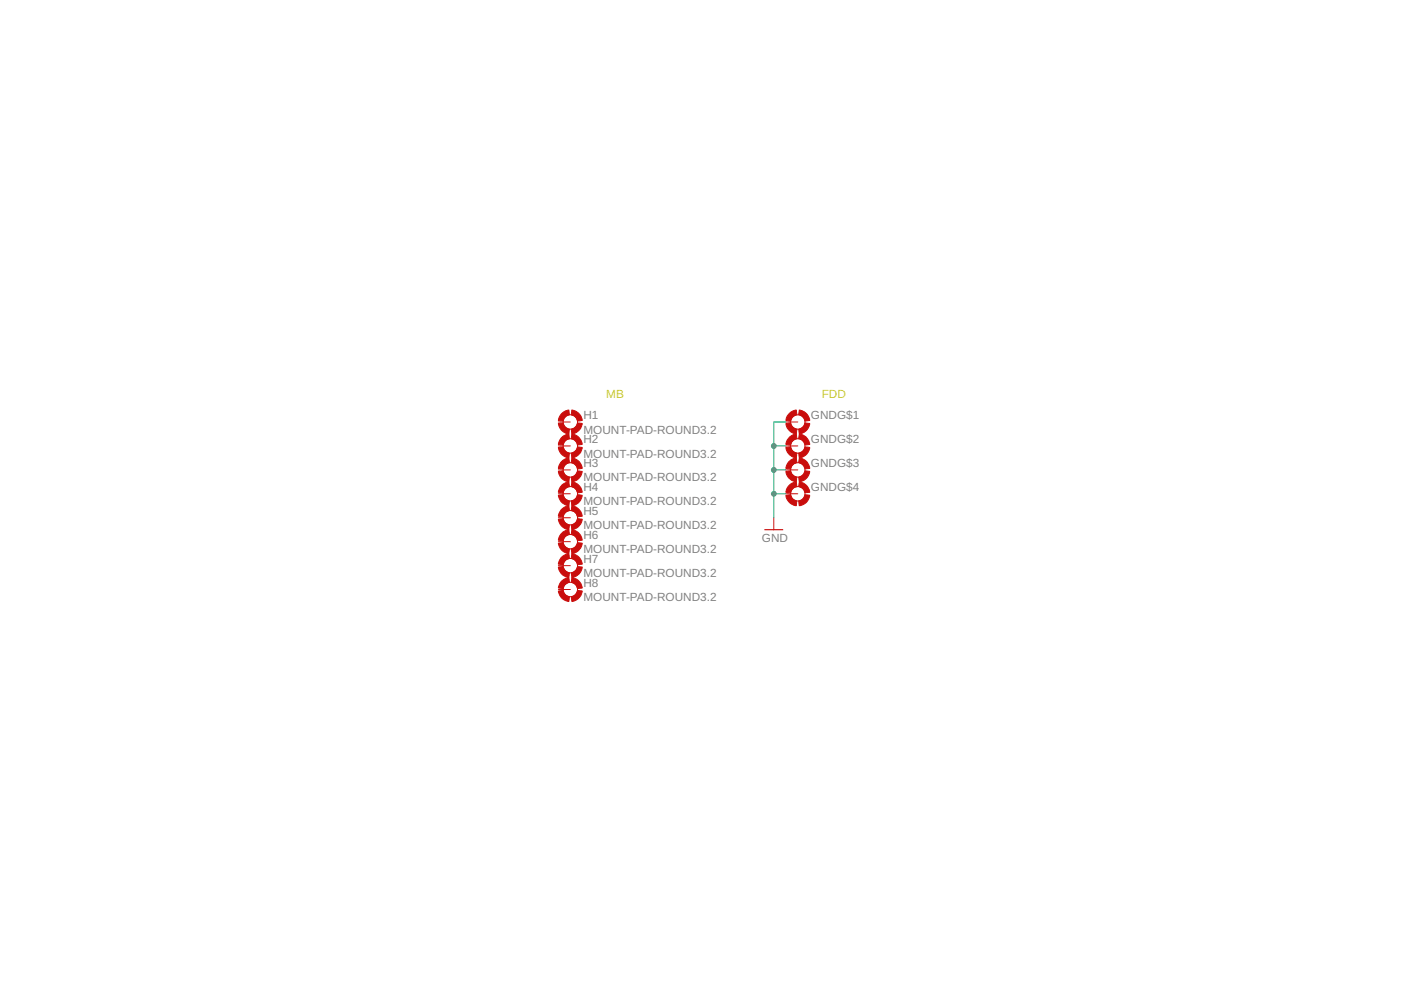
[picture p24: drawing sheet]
<svg xmlns="http://www.w3.org/2000/svg" width="297mm" height="210mm" viewBox="0 0 297 210" stroke-linecap="round" stroke-linejoin="round" font-family="sans-serif">
<defs><g id="words">
<g font-size="2.5" fill="#808080">
<text x="123.7" y="88.9">H1</text>
<text x="171.9" y="88.9">GNDG$1</text>
<text x="123.7" y="91.9">MOUNT-PAD-ROUND3.2</text>
<text x="123.7" y="94">H2</text>
<text x="171.9" y="94">GNDG$2</text>
<text x="123.7" y="97">MOUNT-PAD-ROUND3.2</text>
<text x="123.7" y="99">H3</text>
<text x="171.9" y="99">GNDG$3</text>
<text x="123.7" y="102.1">MOUNT-PAD-ROUND3.2</text>
<text x="123.7" y="107.2">MOUNT-PAD-ROUND3.2</text>
<text x="123.7" y="104.1">H4</text>
<text x="171.9" y="104.1">GNDG$4</text>
<text x="123.7" y="112.2">MOUNT-PAD-ROUND3.2</text>
<text x="123.7" y="109.2">H5</text>
<text x="123.7" y="117.3">MOUNT-PAD-ROUND3.2</text>
<text x="123.7" y="119.3">H7</text>
<text x="123.7" y="114.3">H6</text>
<text x="161.5" y="114.8">GND</text>
<text x="123.7" y="122.4">MOUNT-PAD-ROUND3.2</text>
<text x="123.7" y="124.4">H8</text>
<text x="123.7" y="127.5">MOUNT-PAD-ROUND3.2</text>
</g>
<g font-size="2.5" fill="#c8c832">
<text x="128.5" y="84.4">MB</text>
<text x="174.2" y="84.4">FDD</text>
</g>
</g></defs>
<g fill="#c90d0c" stroke="#c90d0c" stroke-width=".21">
<path d="M121.2 86.9a2.54 2.54 0 0 1 2.2 2.3l-1 .1-.4-.9-.9-.5z" fill-rule="evenodd"/>
<path d="M119 87.8l.6-.5 1-.4 .1 1-.6 .3a1.4 1.4 0 0 0-.7 1.1l-1-.1z" fill-rule="evenodd"/>
<path d="M118.4 89.8l1-.1a1.51 1.51 0 0 0 1.3 1.3l-.1 1a2.53 2.53 0 0 1-2.2-2.2z" fill-rule="evenodd"/>
<path d="M121.1 91l.9-.4 .4-.9 1 .1a2.53 2.53 0 0 1-2.2 2.2z" fill-rule="evenodd"/>
<path d="M121.2 92a2.48 2.48 0 0 1 2.2 2.2l-1 .2-.2-.7a1.4 1.4 0 0 0-1.1-.7z" fill-rule="evenodd"/>
<path d="M119.3 92.6l1.3-.6 .1 1-.9 .5-.4 .9-1-.2 .3-1z" fill-rule="evenodd"/>
<path d="M118.4 94.9l1-.2a1.51 1.51 0 0 0 1.3 1.4l-.1 1a2.48 2.48 0 0 1-2.2-2.2z" fill-rule="evenodd"/>
<path d="M121.1 96.1l.9-.5 .4-.9 1 .2a2.49 2.49 0 0 1-2.2 2.2z" fill-rule="evenodd"/>
<path d="M121.2 97.1a2.48 2.48 0 0 1 2.2 2.2l-1 .1-.4-.9-.9-.4z" fill-rule="evenodd"/>
<path d="M119 98l.6-.6 1-.3 .1 1-.9 .4-.4 .9-1-.1z" fill-rule="evenodd"/>
<path d="M118.4 99.9l1-.1 .4 .9 .9 .5-.1 1a2.48 2.48 0 0 1-2.2-2.3z" fill-rule="evenodd"/>
<path d="M121.1 101.2l.9-.5 .4-.9 1 .1a2.49 2.49 0 0 1-2.2 2.3z" fill-rule="evenodd"/>
<path d="M121.2 102.2a2.49 2.49 0 0 1 2.2 2.2l-1 .1-.4-.9-.9-.4z" fill-rule="evenodd"/>
<path d="M119 103l.6-.5 1-.3 .1 1-.6 .2a1.4 1.4 0 0 0-.7 1.1l-1-.1z" fill-rule="evenodd"/>
<path d="M118.4 105l1-.1 .4 .9 .9 .4-.1 1a2.48 2.48 0 0 1-2.2-2.2z" fill-rule="evenodd"/>
<path d="M121.1 106.2a1.51 1.51 0 0 0 1.3-1.3l1 .1a2.48 2.48 0 0 1-2.2 2.2z" fill-rule="evenodd"/>
<path d="M121.2 107.2a2.54 2.54 0 0 1 2.2 2.3l-1 .1-.4-.9-.9-.5z" fill-rule="evenodd"/>
<path d="M119 108.1l.6-.5 1-.4 .1 1-.6 .3a1.4 1.4 0 0 0-.7 1.1l-1-.1z" fill-rule="evenodd"/>
<path d="M118.4 110.1l1-.1a1.51 1.51 0 0 0 1.3 1.3l-.1 1a2.53 2.53 0 0 1-2.2-2.2z" fill-rule="evenodd"/>
<path d="M121.1 111.3l.9-.5 .4-.8 1 .1a2.53 2.53 0 0 1-2.2 2.2z" fill-rule="evenodd"/>
<path d="M121.2 117.4a2.48 2.48 0 0 1 2.2 2.2l-1 .1-.4-.9-.9-.4z" fill-rule="evenodd"/>
<path d="M119 118.3l.6-.6 1-.3 .1 1-.9 .4-.4 .9-1-.1 .1-.6z" fill-rule="evenodd"/>
<path d="M118.4 120.2l1-.1 .4 .9 .9 .5-.1 .9a2.48 2.48 0 0 1-2.2-2.2z" fill-rule="evenodd"/>
<path d="M121.1 121.5l.9-.5 .4-.9 1 .1a2.48 2.48 0 0 1-2.2 2.2z" fill-rule="evenodd"/>
<path d="M169.5 86.9a2.53 2.53 0 0 1 2.2 2.3l-1 .1a1.51 1.51 0 0 0-1.4-1.4z" fill-rule="evenodd"/>
<path d="M167.2 87.8l.6-.5 1-.4 .2 1-.9 .5-.5 .9-1-.1 .2-.7z" fill-rule="evenodd"/>
<path d="M166.6 89.8l1-.1 .5 .9 .9 .4-.2 1a2.54 2.54 0 0 1-2.2-2.2z" fill-rule="evenodd"/>
<path d="M169.3 91l.7-.2a1.4 1.4 0 0 0 .7-1.1l1 .1a2.52 2.52 0 0 1-2.2 2.2z" fill-rule="evenodd"/>
<path d="M169.5 92a2.48 2.48 0 0 1 2.2 2.2l-1 .2-.5-.9-.9-.5z" fill-rule="evenodd"/>
<path d="M167.5 92.6l1.3-.6 .2 1a1.51 1.51 0 0 0-1.4 1.4l-1-.2 .3-1z" fill-rule="evenodd"/>
<path d="M166.6 94.9l1-.2 .5 .9 .9 .5-.2 1a2.49 2.49 0 0 1-2.2-2.2z" fill-rule="evenodd"/>
<path d="M169.3 96.1l.7-.3a1.4 1.4 0 0 0 .7-1.1l1 .2a2.48 2.48 0 0 1-2.2 2.2z" fill-rule="evenodd"/>
<path d="M169.5 97.1a2.48 2.48 0 0 1 2.2 2.2l-1 .1-.5-.9-.9-.4z" fill-rule="evenodd"/>
<path d="M167.2 98l.6-.6 1-.3 .2 1-.9 .4-.5 .9-1-.1 .2-.6z" fill-rule="evenodd"/>
<path d="M166.6 99.9l1-.1 .5 .9 .9 .5-.2 1a2.49 2.49 0 0 1-2.2-2.3z" fill-rule="evenodd"/>
<path d="M169.3 101.2l.9-.5 .5-.9 1 .1a2.48 2.48 0 0 1-2.2 2.3z" fill-rule="evenodd"/>
<path d="M169.5 102.2a2.48 2.48 0 0 1 2.2 2.2l-1 .1a1.51 1.51 0 0 0-1.4-1.3z" fill-rule="evenodd"/>
<path d="M167.2 103l.6-.5 1-.3 .2 1-.9 .4-.5 .9-1-.1 .2-.6z" fill-rule="evenodd"/>
<path d="M166.6 105l1-.1 .3 .6a1.4 1.4 0 0 0 1.1 .7l-.2 1a2.48 2.48 0 0 1-2.2-2.2z" fill-rule="evenodd"/>
<path d="M169.3 106.2l.9-.4 .5-.9 1 .1a2.48 2.48 0 0 1-2.2 2.2z" fill-rule="evenodd"/>
<path d="M121.2 112.3a2.48 2.48 0 0 1 2.2 2.2l-1 .2-.2-.7a1.4 1.4 0 0 0-1.1-.7z" fill-rule="evenodd"/>
<path d="M119.3 112.9l1.3-.6 .1 1-.9 .4-.4 1-1-.2 .3-1z" fill-rule="evenodd"/>
<path d="M118.4 115.2l1-.2a1.51 1.51 0 0 0 1.3 1.4l-.1 1a2.48 2.48 0 0 1-2.2-2.2z" fill-rule="evenodd"/>
<path d="M121.1 116.4l.9-.5 .4-.9 1 .2a2.49 2.49 0 0 1-2.2 2.2z" fill-rule="evenodd"/>
<path d="M121.2 122.5a2.49 2.49 0 0 1 2.2 2.2l-1 .1-.4-.9-.9-.4z" fill-rule="evenodd"/>
<path d="M119 123.3l.6-.5 1-.3 .1 1-.6 .2a1.4 1.4 0 0 0-.7 1.1l-1-.1z" fill-rule="evenodd"/>
<path d="M118.4 125.3l1-.1 .4 .9 .9 .4-.1 1a2.48 2.48 0 0 1-2.2-2.2z" fill-rule="evenodd"/>
<path d="M121.1 126.5a1.51 1.51 0 0 0 1.3-1.3l1 .1a2.53 2.53 0 0 1-2.2 2.2z" fill-rule="evenodd"/>
</g>
<g fill="none" stroke="#c90d0c" stroke-width=".21">
<path d="M118.4 89.5h2.5M118.4 94.6h2.5M118.4 99.6h2.5M166.6 89.5h2.5M166.6 94.6h2.5M166.6 99.6h2.5M118.4 104.7h2.5M118.4 109.8h2.5M118.4 119.9h2.5M118.4 114.9h2.5M164.1 109.8v2.5M166.6 104.7h2.5"/>
<path d="M118.4 125h2.5"/>
<circle cx="120.9" cy="94.6" r="1.52"/>
<circle cx="120.9" cy="99.6" r="1.52"/>
<circle cx="120.9" cy="89.5" r="1.52"/>
<circle cx="169.1" cy="99.6" r="1.52"/>
<circle cx="169.1" cy="89.5" r="1.52"/>
<circle cx="169.1" cy="94.6" r="1.52"/>
<circle cx="120.9" cy="109.8" r="1.52"/>
<circle cx="120.9" cy="104.7" r="1.52"/>
<circle cx="120.9" cy="119.9" r="1.52"/>
<circle cx="120.9" cy="114.9" r="1.52"/>
<circle cx="169.1" cy="104.7" r="1.52"/>
<circle cx="120.9" cy="125" r="1.52"/>
</g>
<path d="M162.2 112.3h3.8" fill="none" stroke="#c90d0c" stroke-width=".25"/>
<path d="M164.1 94.6h2.5M164.1 99.6h2.5M166.6 89.5h-2.5v20.3M164.1 104.7h2.5" fill="none" stroke="#0dab76" stroke-width=".21"/>
<g fill="#0dab76" stroke="#0dab76" stroke-width=".21">
<circle cx="164.1" cy="94.6" r=".51"/>
<circle cx="164.1" cy="99.6" r=".51"/>
<circle cx="164.1" cy="104.7" r=".51"/>
</g>
<use href="#words"/>
</svg>
